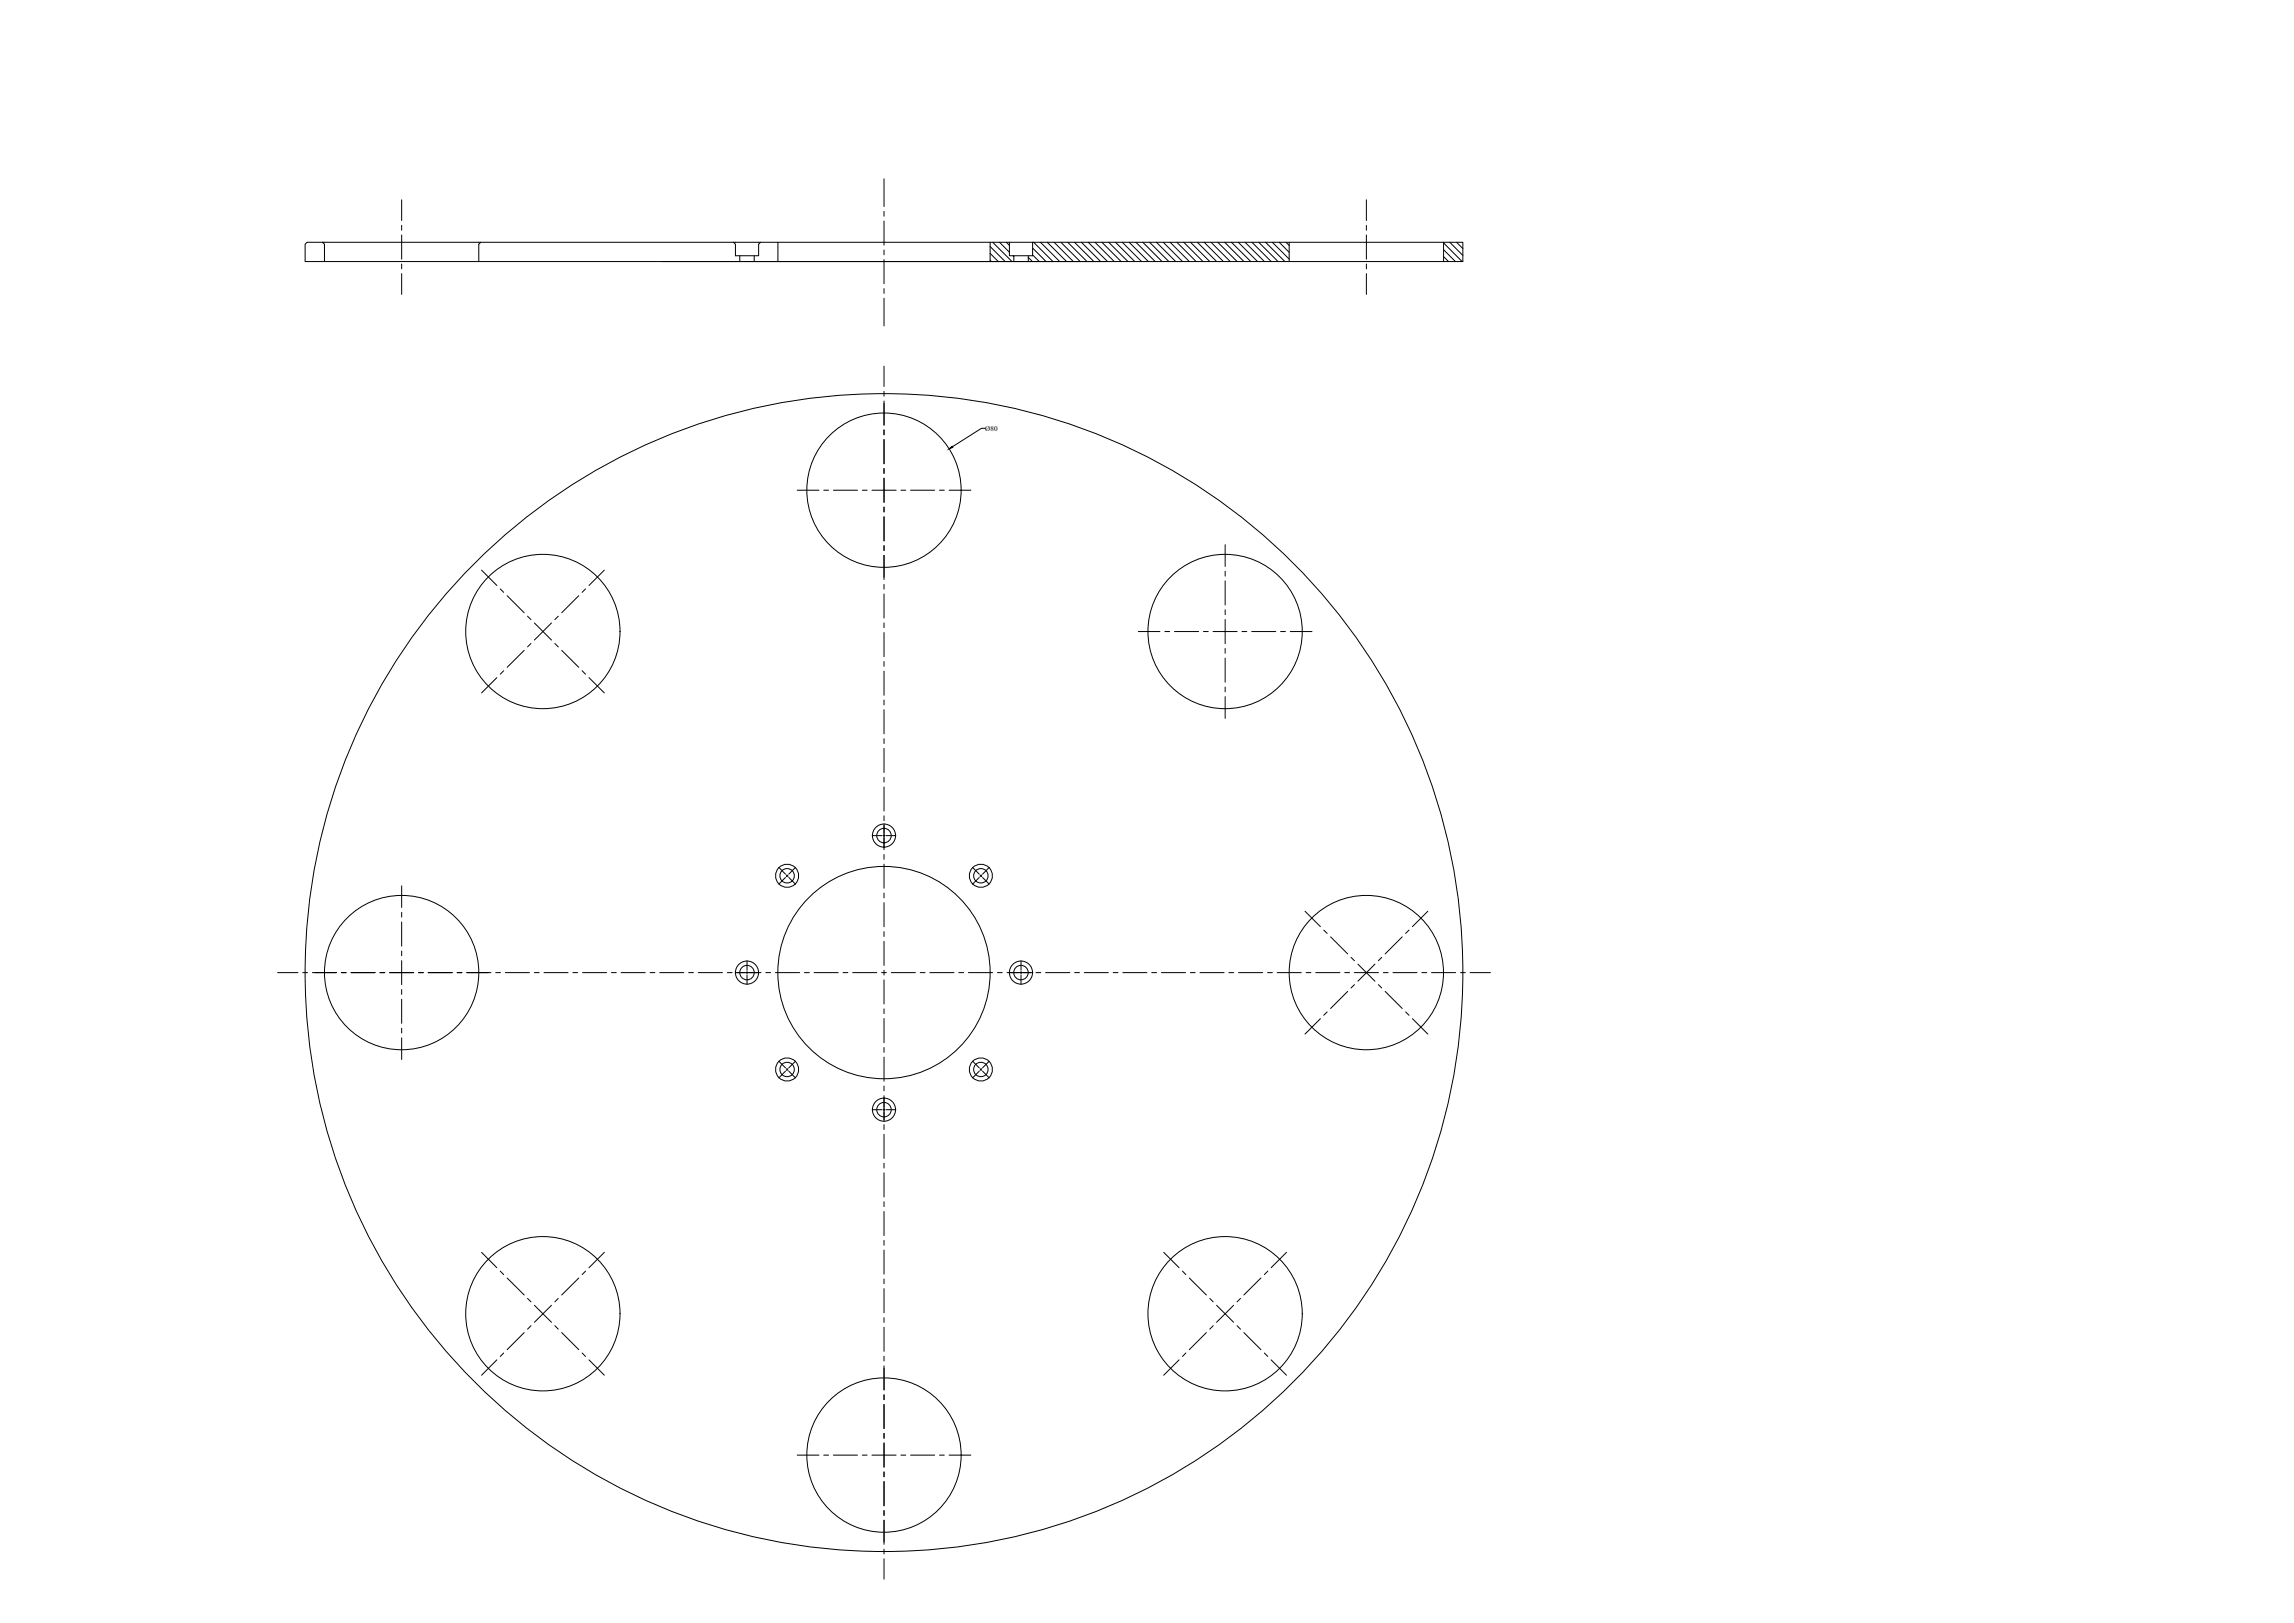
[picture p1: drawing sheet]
<svg xmlns="http://www.w3.org/2000/svg" width="1189mm" height="841mm" viewBox="0 0 1189 841" stroke-linecap="round" stroke-linejoin="round" font-family="sans-serif">
<defs><g id="words">
<text font-size="3.7" x="511" y="223">Ø80</text>
</g></defs>
<!-- layer: duong tam -->
<g fill="none" stroke="#000" stroke-width=".52">
<path d="M458 93v14M208 104v10M208 117v2M458 110v2M458 115v12M708 104v10M708 117v2M208 122v12M208 137v2M458 130v2M458 135v12M708 122v12"/>
<path d="M708 137v2M208 142v11M458 150v2M458 155v14M708 142v11M458 190v10M458 203v2M458 208v12M458 223v2M458 228v12M413 254h11M427 254h2"/>
<path d="M432 254h12M447 254h2M452 254h12M458 243v2M458 248v12M467 254h2M472 254h12M487 254h2M492 254h11M458 263v2M458 268v12M250 295l7 8"/>
<path d="M313 295l-8 8M458 283v2M458 288v12M635 282v12M635 296v3M259 305l2 2M263 309l9 9M273 319l2 2M289 319l-1 2M300 309l-9 9M303 305l-1 2M458 303v2"/>
<path d="M458 308v12M635 301v13M635 316v3M272 337l-9 9M275 333l-2 2M277 323l9 9M286 323l-9 9M288 333l1 2M291 337l9 9M458 323v2M458 328v12M590 327h11"/>
<path d="M604 327h2M609 327h12M624 327h2M629 327h12M635 321v13M635 336v3M644 327h2M649 327h12M664 327h2M669 327h11M257 351l-7 8M261 348l-2 1"/>
<path d="M302 348l1 1M305 351l8 8M458 343v2M458 348v12M635 341v13M635 356v3M458 363v2M458 368v12M635 361v11M458 383v2M458 388v12M458 403v2"/>
<path d="M458 408v12M452 433h5M458 433h1M458 423v2M458 427v13M459 433h5M208 459v11M404 449l3 4M407 455l-3 3M408 453v1M409 455l3 3M412 449l-3 4"/>
<path d="M458 443v2M458 448v12M504 449l4 4M508 455l-4 3M508 453l1 1M509 453l-1 1M509 455l4 3M513 449l-4 4M208 473v2M208 478v12M458 463v2M458 468v12"/>
<path d="M676 472l8 8M740 472l-8 8M208 493v2M208 498v12M387 498v5M458 483v2M458 488v12M529 498v5M686 482l2 2M690 485l8 9M700 496l2 2M704 500l9 8"/>
<path d="M713 500l-9 8M716 496l-2 2M727 485l-9 9M730 482l-2 2M144 504h10M157 504h2M162 504h12M177 504h2M182 504h12M197 504h2M202 504h12M208 513v2"/>
<path d="M208 518v12M217 504h2M222 504h12M237 504h2M242 504h12M257 504h2M262 504h12M277 504h2M282 504h12M297 504h2M302 504h12M317 504h2"/>
<path d="M322 504h12M337 504h2M342 504h12M357 504h2M362 504h12M377 504h2M381 504h13M387 503v2M387 505v5M397 504h2M402 504h12M417 504h2"/>
<path d="M422 504h12M437 504h2M442 504h12M457 504h2M458 503v2M458 508v12M462 504h12M477 504h2M482 504h12M497 504h2M502 504h12M517 504h2"/>
<path d="M522 504h13M529 503v2M529 505v5M537 504h2M542 504h12M557 504h2M562 504h12M577 504h2M582 504h12M597 504h2M602 504h12M617 504h2"/>
<path d="M622 504h12M637 504h2M642 504h12M657 504h2M662 504h12M677 504h2M682 504h12M697 504h2M698 514l-8 9M702 504h12M702 510l-2 2M714 510l2 2"/>
<path d="M717 504h2M718 514l9 9M722 504h12M737 504h2M742 504h12M757 504h2M762 504h10M208 533v2M208 538v11M458 523v2M458 528v12M684 528l-8 8"/>
<path d="M688 524l-2 2M728 524l2 2M732 528l8 8M404 550l3 3M407 555l-3 4M408 554v1M409 555l3 4M412 550l-3 3M458 543v2M458 548v12M504 550l4 3M508 555l-4 4"/>
<path d="M508 554l1 1M509 554l-1 1M509 555l4 4M513 550l-4 3M452 575h5M458 575h1M458 563v2M458 568v13M459 575h5M458 583v2M458 588v12M458 603v2"/>
<path d="M458 608v12M458 623v2M458 628v12M250 649l7 8M259 659l2 1M303 659l-1 1M313 649l-8 8M458 643v2M458 648v12M603 649l8 8M613 659l2 1M657 659l-2 1"/>
<path d="M667 649l-8 8M263 662l9 9M273 673l2 2M277 676l9 9M286 676l-9 9M289 673l-1 2M300 662l-9 9M458 663v2M458 668v12M616 662l9 9M627 673l2 2M630 676l9 9"/>
<path d="M639 676l-9 9M643 673l-2 2M653 662l-8 9M272 691l-9 8M275 687l-2 2M288 687l1 2M291 691l9 8M458 683v2M458 688v12M625 691l-9 8M629 687l-2 2M641 687l2 2"/>
<path d="M645 691l8 8M257 705l-7 8M261 701l-2 2M302 701l1 2M305 705l8 8M458 703v2M458 708v12M611 705l-8 8M615 701l-2 2M655 701l2 2M659 705l8 8M458 723v2"/>
<path d="M458 728v12M413 754h11M427 754h2M432 754h12M447 754h2M452 754h12M458 743v2M458 748v12M467 754h2M472 754h12M487 754h2M492 754h11"/>
<path d="M458 763v2M458 768v12M458 783v2M458 788v12M458 803v2M458 808v10"/>
</g>
<!-- layer: net dam -->
<g fill="none" stroke="#000" stroke-width=".52">
<path d="M167 126l1 1v9M249 126h-90l-1 1v9h300M380 126l1 1v6h12v-6l1-1h364v10h-415M380 126h-131l-1 1v9M380 126h14M383 133v3M391 133v3M403 126v10M513 126v10M523 126v7h12v-7M525 133v3M533 133v3"/>
<path d="M668 126v10M748 126v10"/>
<circle cx="458" cy="254" r="40"/>
<circle cx="281" cy="327" r="40"/>
<circle cx="635" cy="327" r="40"/>
<circle cx="458" cy="433" r="4"/>
<circle cx="458" cy="433" r="6"/>
<circle cx="408" cy="454" r="4"/>
<circle cx="408" cy="454" r="6"/>
<circle cx="508" cy="454" r="4"/>
<circle cx="508" cy="454" r="6"/>
<circle cx="208" cy="504" r="40"/>
<circle cx="387" cy="504" r="6"/>
<circle cx="387" cy="504" r="4"/>
<circle cx="458" cy="504" r="300"/>
<circle cx="458" cy="504" r="55"/>
<circle cx="529" cy="504" r="4"/>
<circle cx="529" cy="504" r="6"/>
<circle cx="708" cy="504" r="40"/>
<circle cx="408" cy="554" r="6"/>
<circle cx="408" cy="554" r="4"/>
<circle cx="508" cy="554" r="6"/>
<circle cx="508" cy="554" r="4"/>
<circle cx="458" cy="575" r="6"/>
<circle cx="458" cy="575" r="4"/>
<circle cx="281" cy="681" r="40"/>
<circle cx="635" cy="681" r="40"/>
<circle cx="458" cy="754" r="40"/>
</g>
<!-- layer: gach vat lieu -->
<g fill="none" stroke="#000" stroke-width=".52">
<path d="M513 135l1 1M513 131l4 5M513 128l8 8M514 126l10 10M518 126l5 5M522 126l1 1M525 133h.1M533 133l2 3M535 132l4 4M535 129l7 7M536 126l10 10M539 126l10 10"/>
<path d="M543 126l10 10M546 126l10 10M550 126l10 10M553 126l10 10M557 126l10 10M560 126l10 10M564 126l10 10M567 126l10 10M571 126l10 10M575 126l10 10M578 126l10 10M582 126l10 10"/>
<path d="M585 126l10 10M589 126l10 10M592 126l10 10M596 126l10 10M599 126l10 10M603 126l10 10M606 126l10 10M610 126l10 10M613 126l10 10M617 126l10 10M621 126l10 10M624 126l10 10"/>
<path d="M628 126l10 10M631 126l10 10M635 126l10 10M638 126l10 10M642 126l10 10M645 126l10 10M649 126l10 10M652 126l10 10M656 126l10 10M659 126l9 8M663 126l5 5M666 126l2 1"/>
<path d="M748 133l3 3M748 129l6 7M748 126l10 10M751 126l7 6M755 126l3 3"/>
</g>
<!-- layer: kich thuoc -->
<path d="M511 222h-2l-15 10M458 254h.1" fill="none" stroke="#000" stroke-width=".52"/>
<path d="M492 233l1-2 1 1z" fill="#000" stroke="#000" stroke-width=".52"/>
<use href="#words"/>
</svg>
